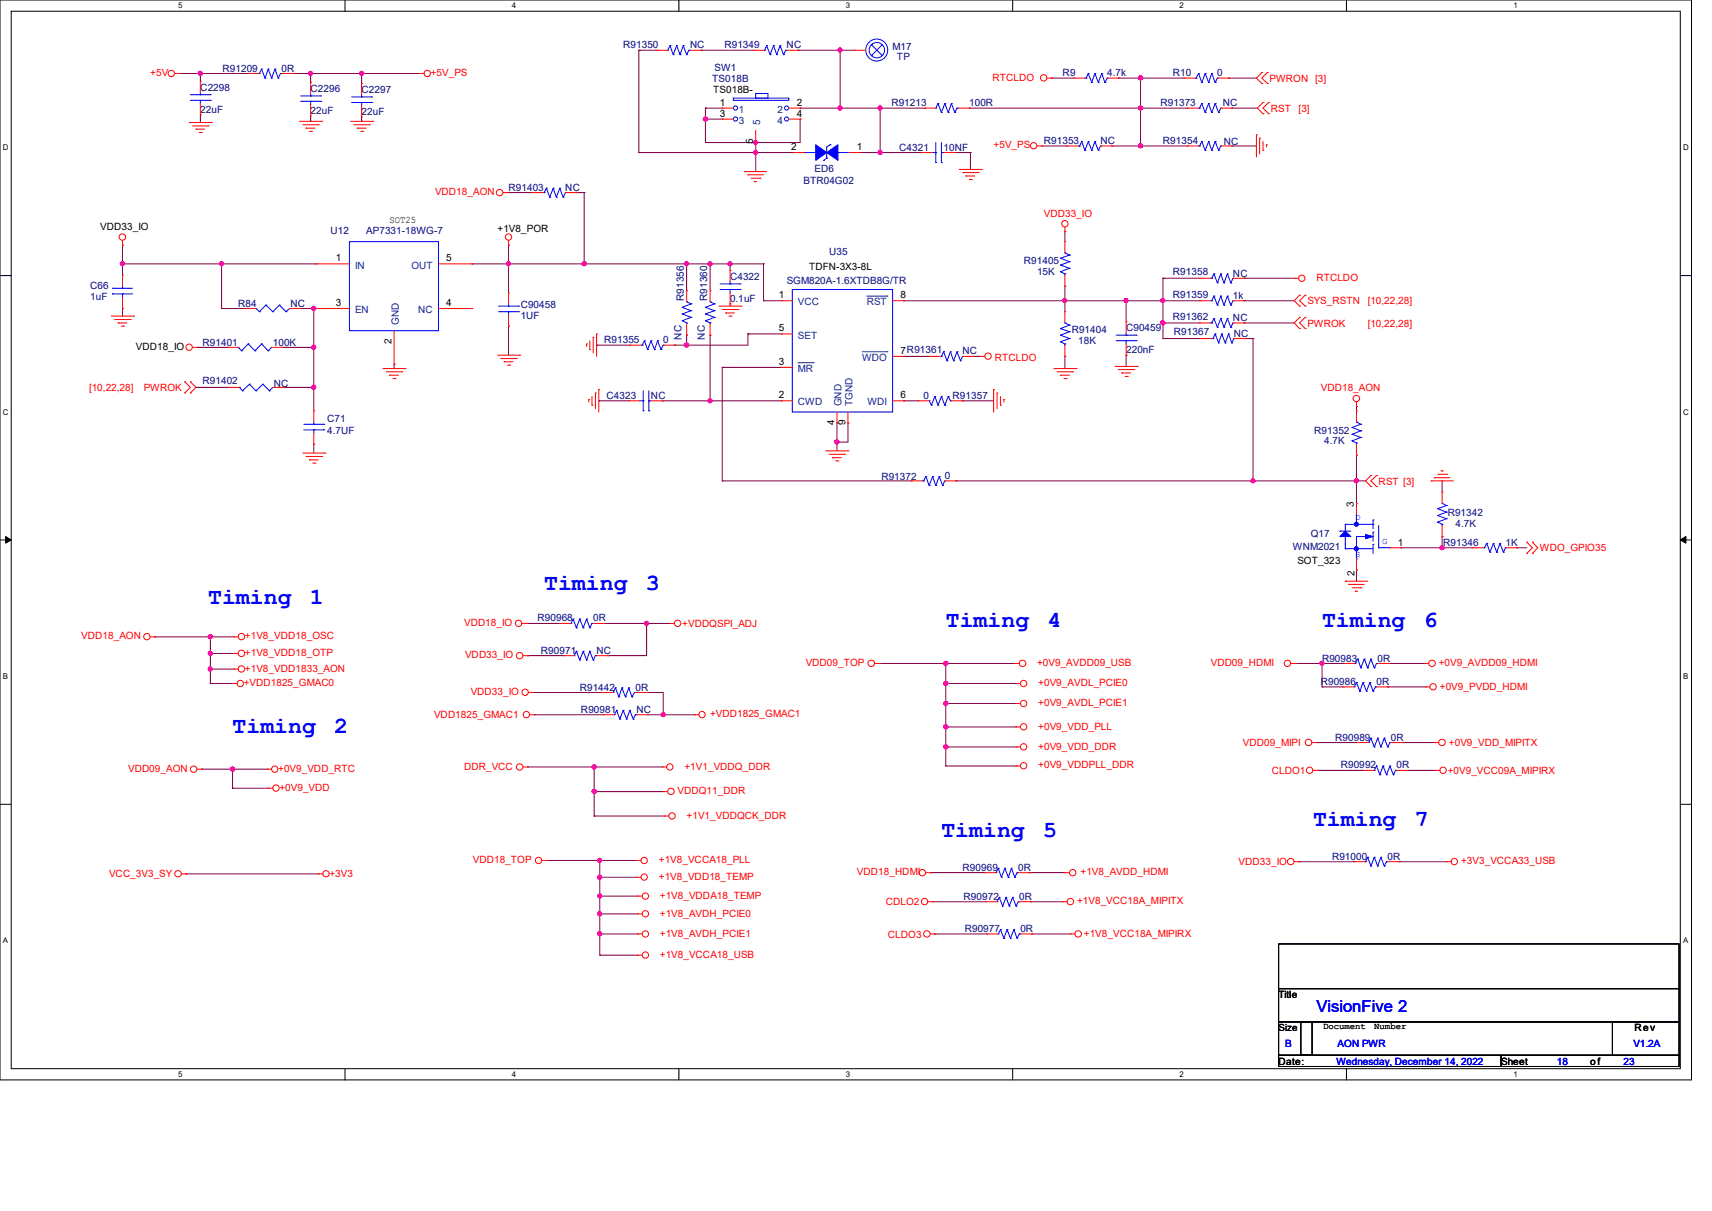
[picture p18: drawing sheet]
<svg xmlns="http://www.w3.org/2000/svg" width="297mm" height="210mm" viewBox="0 0 297 210" stroke-linecap="round" stroke-linejoin="round" font-family="sans-serif">
<defs><g id="words">
<g font-size="4" fill="#00f">
<text x="36.1" y="104.7">Timing</text>
<text x="53.8" y="104.7">1</text>
<text x="94.4" y="102.2">Timing</text>
<text x="112.1" y="102.2">3</text>
<text x="164.1" y="108.8">Timing</text>
<text x="181.7" y="108.8">4</text>
<text x="229.4" y="108.8">Timing</text>
<text x="247" y="108.8">6</text>
<text x="40.3" y="127.1">Timing</text>
<text x="58" y="127.1">2</text>
<text x="227.8" y="143.2">Timing</text>
<text x="245.5" y="143.2">7</text>
<text x="163.3" y="145.1">Timing</text>
<text x="181" y="145.1">5</text>
</g>
<text font-size="2.9" fill="#00f" x="228.4" y="175.6">VisionFive 2</text>
<g font-size="1.7" fill="#00007f">
<text x="108.1" y="8.4">R91350</text>
<text x="119.7" y="8.4">NC</text>
<text x="125.7" y="8.4">R91349</text>
<text x="136.5" y="8.4">NC</text>
<text x="154.9" y="8.6">M17</text>
<text x="155.6" y="10.3">TP</text>
<text x="34.8" y="15.7">C2298</text>
<text x="38.6" y="12.4">R91209</text>
<text x="48.8" y="12.4">0R</text>
<text x="53.9" y="15.9">C2296</text>
<text x="62.7" y="16.1">C2297</text>
<text x="123.6" y="14.2">TS018B</text>
<text x="123.9" y="12.2">SW1</text>
<text x="184.4" y="13.2">R9</text>
<text x="192.1" y="13.2">4.7k</text>
<text x="203.5" y="13.2">R10</text>
<text x="211.2" y="13.2">0</text>
<text x="34.8" y="19.6">22uF</text>
<text x="53.9" y="19.8">22uF</text>
<text x="62.7" y="20">22uF</text>
<text x="154.6" y="18.4">R91213</text>
<text x="168.1" y="18.4">100R</text>
<text x="201.3" y="18.4">R91373</text>
<text x="212.2" y="18.4">NC</text>
<text x="141.3" y="29.8">ED6</text>
<text x="156" y="26.2">C4321</text>
<text x="163.7" y="26.2">10NF</text>
<text x="181.1" y="25">R91353</text>
<text x="190.9" y="25">NC</text>
<text x="201.8" y="25">R91354</text>
<text x="212.3" y="25.2">NC</text>
<text x="88.2" y="33.1">R91403</text>
<text x="98.1" y="33.1">NC</text>
<text x="139.4" y="31.9">BTR04G02</text>
<text x="57.4" y="40.6">U12</text>
<text x="63.5" y="40.6">AP7331-18WG-7</text>
<text x="143.8" y="44.3">U35</text>
<text x="177.6" y="45.8">R91405</text>
<text x="179.9" y="47.8">15K</text>
<text x="203.5" y="47.8">R91358</text>
<text x="213.9" y="48">NC</text>
<text x="15.7" y="50.1">C66</text>
<text x="15.7" y="52">1uF</text>
<text x="41.3" y="53.2">R84</text>
<text x="50.4" y="53.2">NC</text>
<text x="90.3" y="53.3">C90458</text>
<text x="118.6" y="52.2" transform="rotate(-90 118.6 52.2)">R91356</text>
<text x="122.7" y="52.2" transform="rotate(-90 122.7 52.2)">R91360</text>
<text x="126.7" y="48.5">C4322</text>
<text x="126.7" y="52.4">0.1uF</text>
<text x="136.5" y="49.3">SGM820A-1.6XTDB8G/TR</text>
<text x="203.5" y="51.6">R91359</text>
<text x="213.9" y="51.8">1k</text>
<text x="35.1" y="59.9">R91401</text>
<text x="47.3" y="59.9">100K</text>
<text x="90.3" y="55.3">1UF</text>
<text x="104.8" y="59.5">R91355</text>
<text x="115.1" y="59.5">0</text>
<text x="118.2" y="58.9" transform="rotate(-90 118.2 58.9)">NC</text>
<text x="122.3" y="58.9" transform="rotate(-90 122.3 58.9)">NC</text>
<text x="185.9" y="57.8">R91404</text>
<text x="187.1" y="59.7">18K</text>
<text x="195.4" y="57.4">C90459</text>
<text x="203.5" y="55.5">R91362</text>
<text x="203.7" y="58.2">R91367</text>
<text x="213.9" y="55.7">NC</text>
<text x="214.1" y="58.4">NC</text>
<text x="167" y="61.5">NC</text>
<text x="195.4" y="61.3">220nF</text>
<text x="35.1" y="66.7">R91402</text>
<text x="47.5" y="67.1">NC</text>
<text x="105.2" y="69.2">C4323</text>
<text x="112.9" y="69.2">NC</text>
<text x="160.2" y="69.2">0</text>
<text x="165.3" y="69.2">R91357</text>
<text x="56.8" y="73.2">C71</text>
<text x="56.8" y="75.2">4.7UF</text>
<text x="228" y="75.2">R91352</text>
<text x="229.7" y="76.9">4.7K</text>
<text x="152.9" y="83.3">R91372</text>
<text x="163.9" y="83.1">0</text>
<text x="251.2" y="89.4">R91342</text>
<text x="224.3" y="95.5">WNM2021</text>
<text x="227.4" y="93.1">Q17</text>
<text x="250.4" y="94.7">R91346</text>
<text x="252.5" y="91.4">4.7K</text>
<text x="261.2" y="94.7">1K</text>
<text x="93.3" y="107.8">R90968</text>
<text x="102.9" y="107.8">0R</text>
<text x="93.9" y="113.4">R90971</text>
<text x="103.5" y="113.4">NC</text>
<text x="100.6" y="119.8">R91442</text>
<text x="110.2" y="119.8">0R</text>
<text x="229.1" y="118.8">R90986</text>
<text x="229.4" y="114.8">R90983</text>
<text x="238.8" y="118.8">0R</text>
<text x="239" y="114.8">0R</text>
<text x="100.8" y="123.6">R90981</text>
<text x="110.4" y="123.6">NC</text>
<text x="231.6" y="128.4">R90989</text>
<text x="241.3" y="128.4">0R</text>
<text x="232.6" y="133.3">R90992</text>
<text x="242.3" y="133.3">0R</text>
<text x="231.1" y="149.1">R91000</text>
<text x="240.7" y="149.1">0R</text>
<text x="167" y="151">R90969</text>
<text x="176.7" y="151">0R</text>
<text x="167.2" y="156">R90972</text>
<text x="167.4" y="161.7">R90977</text>
<text x="176.8" y="156">0R</text>
<text x="177" y="161.7">0R</text>
</g>
<g font-size="1.7" fill="#f00">
<text x="26.1" y="13.2">+5V</text>
<text x="74.7" y="13.2">+5V_PS</text>
<text x="172.2" y="14">RTCLDO</text>
<text x="220.3" y="14.2">PWRON</text>
<text x="228.2" y="14.2">[3]</text>
<text x="220.5" y="19.4">RST</text>
<text x="225.3" y="19.4">[3]</text>
<text x="172.4" y="25.7">+5V_PS</text>
<text x="75.5" y="33.9">VDD18_AON</text>
<text x="181.1" y="37.5">VDD33_IO</text>
<text x="226.8" y="52.8">SYS_RSTN</text>
<text x="228.4" y="48.7">RTCLDO</text>
<text x="237.3" y="52.8">[10,22,28]</text>
<text x="226.8" y="56.6">PWROK</text>
<text x="237.3" y="56.6">[10,22,28]</text>
<text x="172.6" y="62.6">RTCLDO</text>
<text x="15.5" y="67.8">[10,22,28]</text>
<text x="24.9" y="67.8">PWROK</text>
<text x="229.1" y="67.8">VDD18_AON</text>
<text x="239.2" y="84.1">RST [3]</text>
<text x="267.2" y="95.6">WDO_GPIO35</text>
<text x="14.1" y="110.9">VDD18_AON</text>
<text x="42.5" y="110.9">+1V8_VDD18_OSC</text>
<text x="42.5" y="113.8">+1V8_VDD18_OTP</text>
<text x="80.5" y="108.6">VDD18_IO</text>
<text x="118.4" y="108.8">+VDDQSPI_ADJ</text>
<text x="42.3" y="119">+VDD1825_GMAC0</text>
<text x="42.5" y="116.5">+1V8_VDD1833_AON</text>
<text x="80.7" y="114.2">VDD33_IO</text>
<text x="139.8" y="115.5">VDD09_TOP</text>
<text x="179.9" y="115.5">+0V9_AVDD09_USB</text>
<text x="180.1" y="119">+0V9_AVDL_PCIE0</text>
<text x="210.1" y="115.5">VDD09_HDMI</text>
<text x="249.6" y="115.5">+0V9_AVDD09_HDMI</text>
<text x="249.8" y="119.6">+0V9_PVDD_HDMI</text>
<text x="75.3" y="124.6">VDD1825_GMAC1</text>
<text x="81.7" y="120.5">VDD33_IO</text>
<text x="123.2" y="124.4">+VDD1825_GMAC1</text>
<text x="180.1" y="122.5">+0V9_AVDL_PCIE1</text>
<text x="180.1" y="126.5">+0V9_VDD_PLL</text>
<text x="180.1" y="130">+0V9_VDD_DDR</text>
<text x="215.6" y="129.4">VDD09_MIPI</text>
<text x="251.4" y="129.4">+0V9_VDD_MIPITX</text>
<text x="22.2" y="133.9">VDD09_AON</text>
<text x="48.3" y="133.9">+0V9_VDD_RTC</text>
<text x="48.5" y="137.2">+0V9_VDD</text>
<text x="80.5" y="133.5">DDR_VCC</text>
<text x="117.6" y="137.7">VDDQ11_DDR</text>
<text x="118.7" y="133.5">+1V1_VDDQ_DDR</text>
<text x="180.1" y="133.3">+0V9_VDDPLL_DDR</text>
<text x="220.6" y="134.2">CLDO1</text>
<text x="251.2" y="134.2">+0V9_VCC09A_MIPIRX</text>
<text x="119.1" y="142">+1V1_VDDQCK_DDR</text>
<text x="82" y="149.7">VDD18_TOP</text>
<text x="114.3" y="149.7">+1V8_VCCA18_PLL</text>
<text x="253.5" y="149.9">+3V3_VCCA33_USB</text>
<text x="18.9" y="152">VCC_3V3_SY</text>
<text x="57.1" y="152">+3V3</text>
<text x="114.3" y="152.6">+1V8_VDD18_TEMP</text>
<text x="114.5" y="155.9">+1V8_VDDA18_TEMP</text>
<text x="148.7" y="151.8">VDD18_HDMI</text>
<text x="187.4" y="151.8">+1V8_AVDD_HDMI</text>
<text x="214.9" y="150.1">VDD33_IO</text>
<text x="114.5" y="159">+1V8_AVDH_PCIE0</text>
<text x="153.7" y="157">CDLO2</text>
<text x="186.9" y="156.8">+1V8_VCC18A_MIPITX</text>
<text x="114.5" y="162.4">+1V8_AVDH_PCIE1</text>
<text x="114.5" y="166.1">+1V8_VCCA18_USB</text>
<text x="154" y="162.6">CLDO3</text>
<text x="188" y="162.4">+1V8_VCC18A_MIPIRX</text>
</g>
<g font-size="1.7">
<text x="123.7" y="16.1">TS018B-</text>
<text x="124.9" y="18.3">1</text>
<text x="124.9" y="20.2">3</text>
<text x="138.2" y="18.3">2</text>
<text x="138.2" y="20.2">4</text>
<text x="130.7" y="24.9" transform="rotate(-90 130.7 24.9)">5</text>
<text x="137.2" y="26">2</text>
<text x="148.7" y="26">1</text>
<text x="17.4" y="39.8">VDD33_IO</text>
<text x="67.6" y="38.6">SOT25</text>
<text x="86.3" y="40.2">+1V8_POR</text>
<text x="58.3" y="45.3">1</text>
<text x="77.4" y="45.3">5</text>
<text x="140.4" y="46.8">TDFN-3X3-8L</text>
<text x="58.3" y="53.1">3</text>
<text x="77.4" y="53.1">4</text>
<text x="135.1" y="51.7">1</text>
<text x="156.2" y="51.7">8</text>
<text x="67.9" y="59.7" transform="rotate(-90 67.9 59.7)">2</text>
<text x="135.1" y="57.5">5</text>
<text x="23.6" y="60.7">VDD18_IO</text>
<text x="135.1" y="63.3">3</text>
<text x="156.2" y="61.4">7R91361</text>
<text x="135.1" y="69.1">2</text>
<text x="156.2" y="69.1">6</text>
<text x="144.8" y="73.8" transform="rotate(-90 144.8 73.8)">4</text>
<text x="146.7" y="73.8" transform="rotate(-90 146.7 73.8)">9</text>
<text x="234.9" y="87.8" transform="rotate(-90 234.9 87.8)">3</text>
<text x="242.5" y="94.7">1</text>
<text x="225.1" y="97.7">SOT_323</text>
<text x="235" y="99.8" transform="rotate(-90 235 99.8)">2</text>
<text x="221.8" y="173.1">Title</text>
<text x="221.8" y="178.7">Size</text>
<text x="283.6" y="178.8">Rev</text>
<text x="221.8" y="184.6">Date:</text>
<text x="260.4" y="184.6">Sheet</text>
<text x="275.9" y="184.6">of</text>
</g>
<g font-size="1.7" fill="#003f7f">
<text x="128.2" y="19.6">1</text>
<text x="128.2" y="21.5">3</text>
<text x="131.9" y="21.6" transform="rotate(-90 131.9 21.6)">5</text>
<text x="134.9" y="19.6">2</text>
<text x="134.9" y="21.5">4</text>
<text x="61.6" y="46.6">IN</text>
<text x="71.4" y="46.6">OUT</text>
<text x="138.4" y="53">VCC</text>
<text x="150.4" y="53">RST</text>
<text x="61.6" y="54.3">EN</text>
<text x="69.2" y="56.4" transform="rotate(-90 69.2 56.4)">GND</text>
<text x="72.6" y="54.3">NC</text>
<text x="138.4" y="58.7">SET</text>
<text x="138.4" y="64.5">MR</text>
<text x="149.6" y="62.6">WDO</text>
<text x="138.4" y="70.3">CWD</text>
<text x="146" y="70.5" transform="rotate(-90 146 70.5)">GND</text>
<text x="147.9" y="70.5" transform="rotate(-90 147.9 70.5)">TGND</text>
<text x="150.5" y="70.3">WDI</text>
</g>
<g font-size="1.7" fill="#00f">
<text x="223" y="181.5">B</text>
<text x="231.9" y="184.6">Wednesday, December 14, 2022</text>
<text x="232.1" y="181.5">AON PWR</text>
<text x="270.1" y="184.6">18</text>
<text x="281.6" y="184.6">23</text>
<text x="283.4" y="181.5">V1.2A</text>
</g>
<g font-size="1.6" fill="#00f">
<text x="235.1" y="90.3">D</text>
<text x="239.8" y="94.3">G</text>
<text x="235.1" y="96.6">S</text>
</g>
<g font-size="1.6">
<text x="229.5" y="178.4">Document</text>
<text x="238.4" y="178.4">Number</text>
</g>
<g font-size="1.4">
<text x="30.9" y="1.4">5</text>
<text x="88.8" y="1.4">4</text>
<text x="146.7" y="1.4">3</text>
<text x="204.6" y="1.4">2</text>
<text x="262.6" y="1.4">1</text>
<text x=".5" y="26.1">D</text>
<text x="292" y="26.1">D</text>
<text x=".5" y="71.9">C</text>
<text x="292" y="71.9">C</text>
<text x=".5" y="117.8">B</text>
<text x="292" y="117.8">B</text>
<text x=".5" y="163.6">A</text>
<text x="292" y="163.6">A</text>
<text x="30.9" y="186.8">5</text>
<text x="88.8" y="186.8">4</text>
<text x="146.7" y="186.8">3</text>
<text x="204.6" y="186.8">2</text>
<text x="262.6" y="186.8">1</text>
</g>
</g></defs>
<path d="M0 0h293.5v187.3h-293.5zM1.9 1.9h289.6v183.4h-289.6z" fill="none" stroke="#000" stroke-width=".17"/>
<g fill="#fff">
<path d="M30.9 .2h.8v1.5h-.8z"/>
<path d="M30.9 185.5h.8v1.6h-.8z"/>
</g>
<path d="M59.9 0v1.9M59.9 185.3v2" fill="none" stroke="#000" stroke-width=".17"/>
<g fill="#fff">
<path d="M88.8 .2h.8v1.5h-.8z"/>
<path d="M88.8 185.5h.8v1.6h-.8z"/>
</g>
<path d="M117.8 0v1.9M117.8 185.3v2" fill="none" stroke="#000" stroke-width=".17"/>
<g fill="#fff">
<path d="M146.7 .2h.8v1.5h-.8z"/>
<path d="M146.7 185.5h.8v1.6h-.8z"/>
</g>
<path d="M175.7 0v1.9M175.7 185.3v2" fill="none" stroke="#000" stroke-width=".17"/>
<g fill="#fff">
<path d="M204.6 .2h.8v1.5h-.8z"/>
<path d="M204.6 185.5h.8v1.6h-.8z"/>
</g>
<path d="M233.6 0v1.9M233.6 185.3v2" fill="none" stroke="#000" stroke-width=".17"/>
<g fill="#fff">
<path d="M262.6 .2h.7v1.5h-.7z"/>
<path d="M262.6 185.5h.7v1.6h-.7z"/>
<path d="M.5 24.8h1v1.6h-1z"/>
<path d="M292 24.8h1v1.6h-1z"/>
<path d="M.5 70.7h1v1.5h-1z"/>
<path d="M292 70.7h1v1.5h-1z"/>
</g>
<path d="M0 47.8h1.9M291.5 47.8h2" fill="none" stroke="#000" stroke-width=".17"/>
<g fill="#fff">
<path d="M.5 116.5h.9v1.6h-.9z"/>
<path d="M292 116.5h.9v1.6h-.9z"/>
</g>
<path d="M0 93.6h1.9M291.5 93.6h2" fill="none" stroke="#000" stroke-width=".17"/>
<path d="M1 93l.9 .6-.9 .6zM291.5 93.6l1-.6v1.2z" fill="#000" stroke="#000" stroke-width=".17"/>
<g fill="#fff">
<path d="M.5 162.4h.9v1.5h-.9z"/>
<path d="M292 162.4h.9v1.5h-.9z"/>
</g>
<path d="M0 139.5h1.9M291.5 139.5h2M221.8 163.7h69.5v7.8h-69.5zM221.8 171.5h69.5v5.7h-69.5zM221.8 177.2h5.8v5.8h-5.8zM225.7 177.2h54v5.8h-54zM279.7 177.2h11.6v5.8h-11.6zM221.8 183h38.6v2h-38.6zM260.4 183h30.9v2h-30.9z" fill="none" stroke="#000" stroke-width=".17"/>
<g fill="none" stroke="#7f003f" stroke-width=".17">
<path d="M31.1 12.7h.1M31.1 12.7h12M34.8 12.7h.1M34.8 19.9h.1M34.8 12.7v1.4M34.8 19.9v1.4M50.8 12.7h.1M50.8 12.7h22M53.9 12.7h.1M53.9 12.7v1.6M62.7 12.7h.1M62.7 12.7v1.8"/>
<path d="M110.8 8.7h.1M110.8 8.7h3.1M110.8 8.7v17.8M121.6 8.7h.1M121.6 8.7h9.1M122.4 18.8h.1M122.4 18.8h2.9M122.4 18.8v5.9M138.4 8.7h.1M138.4 8.7h9.9M138.8 18.8h.1M138.8 18.8h21.6"/>
<path d="M145.8 8.7h.1M145.8 18.8h.1M145.8 8.7v10.1M152.7 18.8h.1M152.7 18.8v7.7M168.1 18.8h.1M168.1 18.8h37.9M182.5 13.5h.1M182.5 13.5h3.8M194 13.5h.1M194 13.5h11.4M197.9 13.5h.1"/>
<path d="M197.9 18.8h.1M197.9 13.5v11.8M213.1 13.5h.1M213.1 13.5h4.9M213.7 18.8h.1M213.7 18.8h4.4M53.9 21h.1M53.9 20.1v.9M62.7 21h.1M62.7 20.3v.7M88.1 33.4h.1M88.1 33.4h4.2"/>
<path d="M100 33.4h.1M100 33.4h1.3M101.3 33.4h.1M101.3 33.4v12.4M110.8 26.5h.1M110.8 26.5h26.9M122.4 20.7h.1M122.4 24.7h.1M122.4 20.7h2.9M131.1 24.7h.1M131.1 24.6h.1M131.1 26.5h.1"/>
<path d="M131.1 24.6v5.2M138.8 20.7h.1M138.8 20.7v4h-16.4M149.2 26.5h.1M149.2 26.5h10.7M152.7 26.5h.1M165.7 26.5h.1M165.7 26.5h2.7M168.4 26.5h.1M168.4 26.5v2.9M180.7 25.3h.1M180.7 25.3h4.4"/>
<path d="M192.9 25.3h.1M192.9 25.3h13.1M197.9 25.3h.1M213.7 25.3h.1M213.7 25.3h4.3M21.3 42.5h.1M21.3 45.8h.1M21.3 53.5h.1M21.3 45.8h33.5M21.3 42.5v5.2M21.3 53.5v1.3M38.4 53.5h.1"/>
<path d="M38.4 45.8h.1M38.4 53.5h4.1M38.4 45.8v7.7M52.2 53.5h.1M52.2 53.5h2.6M54.4 53.5h.1M54.4 53.5v17.7M81.9 45.8h.1M81.9 45.8h50.6M88.2 45.8h.1M88.2 56.6h.1M88.2 42.5h.1"/>
<path d="M88.2 42.5v8.3M88.2 56.6v5M101.3 45.8h.1M103.5 59.9h.1M103.5 59.9h5.8M117 59.9h.1M119.1 58.1h.1M119.1 45.8h.1M119.1 59.9h.1M119.1 45.8v4.6M119.1 58.1v1.8M123.2 45.8h.1"/>
<path d="M123.2 58.1h.1M123.2 45.8v4.6M123.2 58.1v11.4M126.7 52.7h.1M126.7 45.8h.1M126.7 45.8v1.1M126.7 52.7v.4M129.8 57.9h.1M129.8 57.9v2h-12.8M129.8 57.9h5.8M132.5 52.2h.1M132.5 45.8h.1"/>
<path d="M132.5 52.2h3.1M132.5 45.8v6.4M156.8 52.2h.1M156.8 52.2h51.3M184.7 52.2h.1M184.7 49.6h.1M184.7 40.2h.1M184.7 40.2v1.7M184.7 49.6v4.5M195.4 52.2h.1M195.4 52.2v3.6M201.8 48.3h.1"/>
<path d="M201.8 52.2h.1M201.8 56h.1M201.8 58.7h.1M201.8 48.3h6.3M201.8 48.3v10.4M201.8 56h6.3M201.8 58.7h6.5M215.8 52.2h.1M215.8 48.3h.1M215.8 56h.1M215.8 52.2h8.7M215.8 48.3h8.7"/>
<path d="M215.8 56h8.7M216 58.7h.1M216 58.7h1.4M217.4 58.7h.1M217.4 58.7v24.7M34 67.2h.1M34 67.2h5.6M34.2 60.2h.1M34.2 60.2h5.2M49.1 60.2h.1M49.1 60.2h5.3M49.2 67.2h.1"/>
<path d="M49.2 67.2h5.2M54.4 77h.1M54.4 60.2h.1M54.4 67.2h.1M54.4 77v1.6M68.4 63.2h.1M68.4 63.2v.7M103.9 69.5h.1M103.9 69.5h5.2M114.9 69.5h.1M114.9 69.5h20.7M123.2 69.5h.1"/>
<path d="M125.3 63.7h.1M125.3 63.7h10.3M125.3 63.7v19.7M145.2 73.4h.1M145.2 76.7h.1M145.2 73.4v4.8M147.1 73.4h.1M147.1 73.4v3.3h-1.9M156.8 69.5h.1M156.8 61.8h.1M156.8 69.5h2.5M156.8 61.8h4.4"/>
<path d="M167 69.5h.1M167 69.5h5.4M168.9 61.8h.1M168.9 61.8h1.2M184.7 61.8h.1M184.7 61.8v2.1M195.4 61.6h.1M195.4 61.6v1.9M235.3 70.5h.1M235.3 79h.1M235.3 70.5v.7M235.3 79v8.3"/>
<path d="M125.3 83.4h.1M125.3 83.4h32.8M165.8 83.4h.1M165.8 83.4h71.1M217.4 83.4h.1M235.3 83.4h.1M235.3 98.8h.1M235.3 98.8v2M243 95h.1M243 95h12.4M250.2 93h.1M250.2 83.4h.1"/>
<path d="M250.2 95h.1M250.2 83.4v1.9M250.2 93v2M263.1 95h.1M263.1 95h1.8M26.8 110.4h.1M26.8 110.4h13.8M36.5 110.4h.1M36.5 113.3h.1M36.5 116h.1M36.5 118.5h.1M36.5 110.4v8.1"/>
<path d="M36.5 113.3h4.1M36.5 116h4.1M36.5 118.5h3.8M91.3 108.1h.1M91.3 108.1h5.8M91.5 113.7h.1M91.5 113.7h6.2M104.8 108.1h.1M104.8 108.1h11.4M105.4 113.7h.1M112.2 108.1h.1M112.2 108.1v5.6h-6.8"/>
<path d="M152.5 115.1h.1M152.5 115.1h23.6M164.1 115.1h.1M164.1 118.5h.1M164.1 118.5h12.2M164.1 115.1v17.7M224.7 115.1h.1M224.7 115.1h8.5M229.4 115.1h.1M229.4 119.1h.1M229.4 115.1v4M229.4 119.1h3.6"/>
<path d="M240.7 119.1h.1M240.7 119.1h6.6M240.9 115.1h.1M240.9 115.1h6.2M35 133.4h.1M35 133.4h11.4M40.3 133.4h.1M40.3 136.7h.1M40.3 133.4v3.3M40.3 136.7h6.2M91.5 133h.1M91.5 133h23.4"/>
<path d="M92.5 120.1h.1M92.5 120.1h11.9M92.7 124h.1M92.7 124h11.9M103.1 133h.1M103.1 137.3h.1M103.1 133v8.5M103.1 137.3h12M112.2 120.1h.1M112.2 120.1h2.9v3.9M112.4 124h8.1M115.1 124h.1"/>
<path d="M120.5 124h.1M164.1 122h.1M164.1 126.1h.1M164.1 129.5h.1M164.1 132.8h.1M164.1 122h12.2M164.1 126.1h12.2M164.1 129.5h12.2M164.1 132.8h12.2M228.4 128.8h.1M228.4 128.8h7.1M228.6 133.6h.1"/>
<path d="M228.6 133.6h7.9M243.2 128.8h.1M243.2 128.8h5.6M244.2 133.6h.1M244.2 133.6h4.8M32.3 151.6h.1M32.3 151.6h22.9M94.8 149.2h.1M94.8 149.2h15.6M103.1 141.5h.1M103.1 141.5h12.2M104.1 149.2h.1"/>
<path d="M104.1 152.1h.1M104.1 155.4h.1M104.1 158.5h.1M104.1 152.1h6.3M104.1 149.2v16.5M104.1 155.4h6.5M104.1 158.5h6.5M161.4 151.3h.1M161.4 151.3h9.5M161.8 156.4h.1M161.8 156.4h9.3M178.6 151.3h.1"/>
<path d="M178.6 151.3h6.1M178.8 156.4h.1M178.8 156.4h5.6M225.3 149.4h.1M225.3 149.4h9.7M242.7 149.4h.1M242.7 149.4h8.3M104.1 162h.1M104.1 165.7h.1M104.1 162h6.5M104.1 165.7h6.5M162.2 162h.1"/>
<path d="M162.2 162h9M179 162h.1M179 162h6.7"/>
</g>
<g fill="#f0f" stroke="#f0f" stroke-width=".17">
<circle cx="34.7" cy="12.7" r=".36"/>
<circle cx="62.7" cy="12.7" r=".37"/>
<circle cx="53.9" cy="12.7" r=".36"/>
<circle cx="122.4" cy="20.6" r=".37"/>
<circle cx="131.1" cy="26.4" r=".36"/>
<circle cx="131.1" cy="24.7" r=".36"/>
<circle cx="152.7" cy="26.4" r=".36"/>
<circle cx="40.4" cy="133.4" r=".37"/>
<circle cx="36.5" cy="110.4" r=".36"/>
<circle cx="36.5" cy="113.3" r=".36"/>
<circle cx="36.5" cy="116" r=".36"/>
<circle cx="250.2" cy="95" r=".36"/>
<circle cx="197.9" cy="13.5" r=".37"/>
<circle cx="217.4" cy="83.4" r=".36"/>
<circle cx="152.7" cy="18.7" r=".36"/>
<circle cx="145.7" cy="18.7" r=".36"/>
<circle cx="197.9" cy="18.7" r=".37"/>
<circle cx="197.9" cy="25.3" r=".37"/>
<circle cx="126.6" cy="45.7" r=".36"/>
<circle cx="119.1" cy="45.7" r=".36"/>
<circle cx="184.7" cy="52.1" r=".36"/>
<circle cx="119.1" cy="59.8" r=".36"/>
<circle cx="123.2" cy="45.7" r=".36"/>
<circle cx="123.2" cy="69.5" r=".36"/>
<circle cx="145.2" cy="76.6" r=".37"/>
<circle cx="201.7" cy="56" r=".37"/>
<circle cx="145.7" cy="8.7" r=".36"/>
<circle cx="38.4" cy="45.7" r=".36"/>
<circle cx="88.2" cy="45.7" r=".36"/>
<circle cx="21.2" cy="45.7" r=".36"/>
<circle cx="54.4" cy="60.2" r=".36"/>
<circle cx="54.4" cy="53.5" r=".36"/>
<circle cx="54.4" cy="67.2" r=".36"/>
<circle cx="101.4" cy="45.7" r=".37"/>
<circle cx="235.3" cy="83.4" r=".36"/>
<circle cx="201.7" cy="52.1" r=".37"/>
<circle cx="195.3" cy="52.1" r=".36"/>
<circle cx="103.1" cy="133" r=".37"/>
<circle cx="103.1" cy="137.2" r=".37"/>
<circle cx="104" cy="152.1" r=".36"/>
<circle cx="104" cy="149.2" r=".36"/>
<circle cx="104" cy="155.4" r=".36"/>
<circle cx="104" cy="158.5" r=".36"/>
<circle cx="104" cy="161.9" r=".36"/>
<circle cx="164.1" cy="115" r=".37"/>
<circle cx="164.1" cy="122" r=".37"/>
<circle cx="164.1" cy="118.5" r=".37"/>
<circle cx="164.1" cy="126" r=".37"/>
<circle cx="164.1" cy="129.5" r=".37"/>
<circle cx="229.3" cy="115" r=".36"/>
<circle cx="112.2" cy="108.1" r=".36"/>
<circle cx="115" cy="123.9" r=".36"/>
</g>
<g fill="none" stroke="#f00" stroke-width=".17">
<path d="M30.3 12.7h.8M31.1 12.7h.1M34.8 14.1h.1M34.8 19.9h.1M34.8 14.1v1.9M34.8 17.9v2M43.1 12.7h.1M43.1 12.7h1.9M48.9 12.7h1.9M50.8 12.7h.1M53.9 14.3h.1M53.9 14.3v1.9"/>
<path d="M53.9 18.2v1.9M62.7 14.5h.1M62.7 14.5v1.9M62.7 18.4v1.9M72.8 12.7h.1M72.8 12.7h.8M113.9 8.7h.1M113.9 8.7h1.9M119.7 8.7h1.9M121.6 8.7h.1M125.3 18.8h.1M125.3 18.8h1.9"/>
<path d="M130.7 8.7h.1M130.7 8.7h1.9M136.5 8.7h1.9M136.9 18.8h1.9M138.4 8.7h.1M138.8 18.8h.1M148.3 8.7h.1M148.3 8.7h1.9M160.4 18.8h.1M160.4 18.8h1.9M166.2 18.8h1.9M168.1 18.8h.1"/>
<path d="M181.7 13.5h.8M182.5 13.5h.1M186.3 13.5h.1M186.3 13.5h1.9M192.1 13.5h1.9M194 13.5h.1M205.4 13.5h.1M205.4 13.5h1.9M206 18.8h.1M206 18.8h1.9M211.2 13.5h1.9M211.8 18.8h1.9"/>
<path d="M213.1 13.5h.1M213.7 18.8h.1M218.9 12.6h.1M218.9 14.5h.1M218.9 12.6l-.9 .9 .9 1M219.1 17.8h.1M219.1 19.7h.1M219.1 17.8l-1 1 1 .9M219.9 14.5h.1M219.9 12.6h.1M219.9 12.6l-1 .9 1 1M220.1 19.7h.1"/>
<path d="M220.1 17.8h.1M220.1 17.8l-1 1 1 .9M32.9 21.3h3.8M33.4 21.8h2.7M34 22.4h.1M34 22.4h1.5M34.6 23h.4M35 23h.1M36.1 21.8h.1M36.7 21.3h.1M51.9 21h3.9M52.5 21.6h2.7"/>
<path d="M53.1 22.2h.1M53.1 22.2h1.6M53.7 22.8h.4M53.9 20.1h.1M54.1 22.8h.1M55.2 21.6h.1M55.8 21h.1M60.8 21h3.9M61.4 21.6h2.7M62 22.2h.1M62 22.2h1.5M62.6 22.8h.3"/>
<path d="M62.7 20.3h.1M62.9 22.8h.1M64.1 21.6h.1M64.7 21h.1M87.3 33.4h.8M88.1 33.4h.1M92.3 33.4h.1M92.3 33.4h1.9M98.1 33.4h1.9M100 33.4h.1M125.3 20.7h.1M125.3 20.7h1.9"/>
<path d="M129.2 29.8h.1M129.2 29.8h3.8M129.8 30.3h.1M129.8 30.3h2.7M130.3 30.9h1.6M130.9 31.5h.1M130.9 31.5h.4M131.1 24.6h.1M131.1 22.6v2M131.9 30.9h.1M136.9 20.7h1.9M137.7 26.5h.1"/>
<path d="M137.7 26.5h1.9M138.8 20.7h.1M147.3 26.5h1.9M149.2 26.5h.1M159.9 26.5h.1M159.9 26.5h1.9M163.7 26.5h2M165.7 26.5h.1M166.4 29.4h3.9M167 29.9h2.7M167.6 30.5h.1M167.6 30.5h1.5"/>
<path d="M168.1 31.1h.4M168.5 31.1h.1M169.7 29.9h.1M170.3 29.4h.1M179.9 25.3h.8M180.7 25.3h.1M184.7 39.4v.8M185.1 25.3h.1M185.1 25.3h2M190.9 25.3h2M192.9 25.3h.1M206 25.3h.1"/>
<path d="M206 25.3h1.9M211.8 25.3h1.9M213.7 25.3h.1M218 23.4h.1M218 23.4v3.8M218.5 24h.1M218.5 24v2.7M219.1 26.1h.1M219.1 24.6v1.5M219.7 25.1h.1M219.7 25.1v.4M19.3 54.8h3.9"/>
<path d="M19.9 55.4h2.7M20.5 56h.1M20.5 56h1.5M21 56.6h.5M21.3 42.5h.1M21.3 47.7h.1M21.3 53.5h.1M21.3 41.7v.8M21.3 47.7v1.9M21.3 51.6v1.9M21.5 56.6h.1M22.6 55.4h.1"/>
<path d="M23.2 54.8h.1M42.5 53.5h.1M42.5 53.5h1.9M50.2 53.5h2M52.2 53.5h.1M54.8 45.8h.1M54.8 53.5h.1M54.8 53.5h5.8M54.8 45.8h5.8M68.4 57.4v5.8M76.1 53.5h5.8M76.1 45.8h5.8"/>
<path d="M81.9 53.5h.1M81.9 45.8h.1M88.2 42.5h.1M88.2 50.8h.1M88.2 56.6h.1M88.2 41.7v.8M88.2 50.8v1.9M88.2 54.7v1.9M101.8 59.6h.1M101.8 59.6v.5M102.3 59.1v1.5M102.9 58.5h.1"/>
<path d="M102.9 58.5v2.7M103.5 57.9h.1M103.5 57.9v3.9M109.3 59.9h.1M109.3 59.9h1.9M115.1 59.9h1.9M117 59.9h.1M119.1 50.4h.1M119.1 58.1h.1M119.1 50.4v1.9M119.1 56.2v1.9M123.2 50.4h.1"/>
<path d="M123.2 58.1h.1M123.2 50.4v1.9M123.2 56.2v1.9M124.7 53.1h3.9M125.3 53.7h2.7M125.9 54.3h.1M125.9 54.3h1.5M126.4 54.8h.4M126.7 46.9h.1M126.7 52.7h.1M126.7 46.9v2M126.7 50.8v1.9"/>
<path d="M126.8 54.8h.1M128 53.7h.1M128.6 53.1h.1M135.6 52.2h.1M135.6 57.9h.1M135.6 52.2h1.9M135.6 57.9h1.9M154.9 52.2h1.9M156.8 52.2h.1M184.7 40.2h.1M184.7 54.1h.1M184.7 41.9h.1"/>
<path d="M184.7 49.6h.1M184.7 41.9v2M184.7 47.7v1.9M184.7 54.1v1.9M184.7 59.9v1.9M195.4 55.8h.1M195.4 55.8v1.9M195.4 59.6v2M208.1 48.3h.1M208.1 52.2h.1M208.1 56h.1M208.1 48.3h2"/>
<path d="M208.1 56h2M208.1 52.2h2M208.3 58.7h.1M208.3 58.7h1.9M213.9 48.3h1.9M213.9 56h1.9M213.9 52.2h1.9M214.1 58.7h1.9M215.8 48.3h.1M215.8 52.2h.1M215.8 56h.1M216 58.7h.1"/>
<path d="M224.5 48.3h.1M224.5 48.3h.8M225.5 51.2h.1M225.5 53.1h.1M225.5 55h.1M225.5 57h.1M225.5 51.2l-1 1 1 .9M225.5 55l-1 1 1 1M226.4 53.1h.1M226.4 51.2h.1M226.4 57h.1M226.4 55h.1"/>
<path d="M226.4 51.2l-.9 1 .9 .9M226.4 55l-.9 1 .9 1M32 68.2h.1M32 66.2h.1M32 66.2l1 1-1 1M33 66.2h.1M33 68.2h.1M33 66.2l1 1-1 1M33.4 60.2h.8M34.2 60.2h.1M39.4 60.2h.1M39.4 60.2h1.9"/>
<path d="M39.6 67.2h.1M39.6 67.2h1.9M47.1 60.2h2M47.3 67.2h1.9M49.1 60.2h.1M49.2 67.2h.1M52.5 78.6h3.9M53.1 79.2h2.7M53.7 79.8h.1M53.7 79.8h1.5M54.4 71.2h.1M54.4 77h.1"/>
<path d="M54.4 71.2v2M54.4 75.1v1.9M55.8 79.2h.1M56.4 78.6h.1M66.4 63.9h3.9M67 64.5h2.7M67.6 65.1h.1M67.6 65.1h1.5M68.2 65.7h.3M68.4 63.2h.1M68.5 65.7h.1M69.7 64.5h.1"/>
<path d="M70.3 63.9h.1M86.3 61.6h3.9M86.9 62.2h2.7M87.5 62.7h.1M87.5 62.7h1.5M88.1 63.3h.3M88.4 63.3h.1M89.6 62.2h.1M90.2 61.6h.1M102.2 69.3h.1M102.2 69.3v.4M102.3 60.6h.1"/>
<path d="M102.7 70.3h.1M102.7 68.7v1.6M103.3 68.2h.1M103.3 68.2v2.7M103.9 67.6h.1M103.9 67.6v3.9M109.1 69.5h.1M109.1 69.5h1.9M112.9 69.5h2M114.9 69.5h.1M135.6 69.5h.1M135.6 63.7h.1"/>
<path d="M135.6 69.5h1.9M135.6 63.7h1.9M143.3 78.2h3.8M143.8 78.8h2.7M144.4 79.4h.1M144.4 79.4h1.6M145 79.9h.4M145.2 73.4h.1M145.2 71.5v1.9M145.4 79.9h.1M146.5 78.8h.1M147.1 78.2h.1"/>
<path d="M147.1 73.4h.1M147.1 71.5v1.9M154.9 61.8h1.9M154.9 69.5h1.9M156.8 61.8h.1M156.8 69.5h.1M159.3 69.5h.1M159.3 69.5h1.9M161.2 61.8h.1M161.2 61.8h2M165.1 69.5h1.9M167 69.5h.1"/>
<path d="M167 61.8h1.9M168.9 61.8h.1M170.1 61.8h.1M170.1 61.8h.8M172.4 67.6h.1M172.4 67.6v3.9M173 68.2h.1M173 68.2v2.7M173.6 70.3h.1M173.6 68.7v1.6M174.2 69.3h.1M174.2 69.3v.4"/>
<path d="M182.8 63.9h3.9M183.4 64.5h2.7M184 65.1h.1M184 65.1h1.5M184.6 65.7h.4M184.7 61.8h.1M185 65.7h.1M186.1 64.5h.1M186.7 63.9h.1M193.5 63.5h3.8M194 64.1h2.7M194.6 64.7h.1"/>
<path d="M194.6 64.7h1.5M195.2 65.3h.4M195.4 61.6h.1M195.6 65.3h.1M196.7 64.1h.1M197.3 63.5h.1M235.3 70.5h.1M235.3 71.2h.1M235.3 79h.1M235.3 69.7v.8M235.3 71.2v2M235.3 77v2"/>
<path d="M54.3 80.3h.4M54.7 80.3h.1M158.1 83.4h.1M158.1 83.4h2M163.9 83.4h1.9M165.8 83.4h.1M235.3 87.3h.1M235.3 98.8h.1M235.3 87.3v1.9M235.3 96.9v1.9M237.8 82.5h.1M237.8 84.4h.1"/>
<path d="M237.8 82.5l-.9 .9 .9 1M238.8 84.4h.1M238.8 82.5h.1M238.8 82.5l-1 .9 1 1M241.1 95h1.9M243 95h.1M248.3 83.4h.1M248.3 83.4h3.8M248.8 82.8h.1M248.8 82.8h2.7M249.4 82.3h1.6M250 81.7h.1"/>
<path d="M250 81.7h.4M250.2 85.3h.1M250.2 93h.1M250.2 85.3v2M250.2 91.1v1.9M251 82.3h.1M255.4 95h.1M255.4 95h1.9M261.2 95h1.9M263.1 95h.1M264.9 96h.1M264.9 94h.1"/>
<path d="M264.9 94l1 1-1 1M265.9 96h.1M265.9 94h.1M265.9 94l.9 1-.9 1M26.1 110.4h.7M26.8 110.4h.1M40.3 118.5h.1M40.3 118.5h.8M40.6 110.4h.1M40.6 113.3h.1M40.6 116h.1M40.6 110.4h.7"/>
<path d="M40.6 113.3h.7M40.6 116h.7M90.6 108.1h.7M90.8 113.7h.7M91.3 108.1h.1M91.5 113.7h.1M97.1 108.1h.1M97.1 108.1h2M97.7 113.7h.1M97.7 113.7h1.9M102.9 108.1h1.9M103.5 113.7h1.9"/>
<path d="M104.8 108.1h.1M105.4 113.7h.1M116.2 108.1h.1M116.2 108.1h.8M151.8 115.1h.7M152.5 115.1h.1M176.1 115.1h.1M176.1 115.1h.7M176.3 118.5h.1M176.3 118.5h.7M223.9 115.1h.8M224.7 115.1h.1"/>
<path d="M233 119.1h.1M233 119.1h2M233.2 115.1h.1M233.2 115.1h1.9M233.4 100.8h.1M233.4 100.8h3.9M234 101.3h.1M234 101.3h2.7M234.6 101.9h1.5M235.1 102.5h.1M235.1 102.5h.4M236.1 101.9h.1"/>
<path d="M238.8 119.1h1.9M239 115.1h1.9M240.7 119.1h.1M240.9 115.1h.1M247.1 115.1h.1M247.1 115.1h.8M247.3 119.1h.1M247.3 119.1h.8M34.2 133.4h.8M35 133.4h.1M46.4 133.4h.1M46.4 133.4h.7"/>
<path d="M46.5 136.7h.1M46.5 136.7h.8M90.8 133h.7M91.5 133h.1M91.7 120.1h.8M91.9 124h.8M92.5 120.1h.1M92.7 124h.1M104.4 120.1h.1M104.4 120.1h2M104.6 124h.1M104.6 124h2"/>
<path d="M110.2 120.1h2M110.4 124h2M112.2 120.1h.1M112.4 124h.1M114.9 133h.1M114.9 133h.8M115.1 137.3h.1M115.1 137.3h.7M120.5 124h.1M120.5 124h.7M176.3 122h.1M176.3 126.1h.1"/>
<path d="M176.3 129.5h.1M176.3 132.8h.1M176.3 122h.7M176.3 126.1h.7M176.3 129.5h.7M176.3 132.8h.7M227.6 128.8h.8M227.8 133.6h.8M228.4 128.8h.1M228.6 133.6h.1M235.5 128.8h.1M235.5 128.8h1.9"/>
<path d="M236.5 133.6h.1M236.5 133.6h1.9M241.3 128.8h1.9M242.3 133.6h1.9M243.2 128.8h.1M244.2 133.6h.1M248.8 128.8h.1M248.8 128.8h.8M249 133.6h.1M249 133.6h.8M31.5 151.6h.8M32.3 151.6h.1"/>
<path d="M55.2 151.6h.1M55.2 151.6h.8M94 149.2h.8M94.8 149.2h.1M110.4 149.2h.1M110.4 152.1h.1M110.4 149.2h.8M110.4 152.1h.8M110.6 155.4h.1M110.6 158.5h.1M110.6 155.4h.8M110.6 158.5h.8"/>
<path d="M115.3 141.5h.1M115.3 141.5h.7M160.6 151.3h.8M161 156.4h.8M161.4 151.3h.1M161.8 156.4h.1M170.9 151.3h.1M170.9 151.3h1.9M171.1 156.4h.1M171.1 156.4h1.9M176.7 151.3h1.9M176.8 156.4h2"/>
<path d="M178.6 151.3h.1M178.8 156.4h.1M184.4 156.4h.1M184.4 156.4h.7M184.7 151.3h.1M184.7 151.3h.8M224.5 149.4h.8M225.3 149.4h.1M235 149.4h.1M235 149.4h1.9M240.7 149.4h2M242.7 149.4h.1"/>
<path d="M251 149.4h.1M251 149.4h.8M110.6 162h.1M110.6 165.7h.1M110.6 162h.8M110.6 165.7h.8M161.4 162h.8M162.2 162h.1M171.2 162h.1M171.2 162h2M177 162h2M179 162h.1"/>
<path d="M185.7 162h.1M185.7 162h.8"/>
<circle cx="29.7" cy="12.7" r=".55"/>
<circle cx="74.1" cy="12.7" r=".55"/>
<circle cx="181.1" cy="13.5" r=".55"/>
<circle cx="86.7" cy="33.4" r=".56"/>
<circle cx="179.3" cy="25.3" r=".55"/>
<circle cx="184.7" cy="38.8" r=".55"/>
<circle cx="21.2" cy="41.1" r=".56"/>
<circle cx="88.2" cy="41.1" r=".55"/>
<circle cx="225.8" cy="48.3" r=".55"/>
<circle cx="32.8" cy="60.2" r=".55"/>
<circle cx="171.4" cy="61.8" r=".55"/>
<circle cx="235.3" cy="69.1" r=".56"/>
<circle cx="25.5" cy="110.4" r=".55"/>
<circle cx="41.7" cy="118.5" r=".55"/>
<circle cx="41.9" cy="113.3" r=".56"/>
<circle cx="41.9" cy="110.4" r=".56"/>
<circle cx="41.9" cy="116" r=".56"/>
<circle cx="90" cy="108.1" r=".55"/>
<circle cx="90.2" cy="113.7" r=".56"/>
<circle cx="117.6" cy="108.1" r=".55"/>
<circle cx="151.2" cy="115" r=".56"/>
<circle cx="177.4" cy="115" r=".56"/>
<circle cx="177.6" cy="118.5" r=".55"/>
<circle cx="223.4" cy="115" r=".55"/>
<circle cx="248.4" cy="115" r=".56"/>
<circle cx="248.6" cy="119.1" r=".55"/>
<circle cx="33.6" cy="133.4" r=".56"/>
<circle cx="47.7" cy="133.4" r=".55"/>
<circle cx="47.9" cy="136.7" r=".55"/>
<circle cx="90.2" cy="133" r=".56"/>
<circle cx="91.1" cy="120.1" r=".55"/>
<circle cx="91.3" cy="123.9" r=".55"/>
<circle cx="116.2" cy="133" r=".55"/>
<circle cx="116.4" cy="137.2" r=".56"/>
<circle cx="121.8" cy="123.9" r=".55"/>
<circle cx="177.6" cy="132.8" r=".55"/>
<circle cx="177.6" cy="122" r=".55"/>
<circle cx="177.6" cy="126" r=".55"/>
<circle cx="177.6" cy="129.5" r=".55"/>
<circle cx="227" cy="128.8" r=".56"/>
<circle cx="227.2" cy="133.6" r=".55"/>
<circle cx="250.2" cy="128.8" r=".56"/>
<circle cx="250.4" cy="133.6" r=".55"/>
<circle cx="30.9" cy="151.5" r=".56"/>
<circle cx="56.6" cy="151.5" r=".55"/>
<circle cx="93.4" cy="149.2" r=".55"/>
<circle cx="111.8" cy="149.2" r=".55"/>
<circle cx="111.8" cy="152.1" r=".55"/>
<circle cx="112" cy="155.4" r=".55"/>
<circle cx="112" cy="158.5" r=".55"/>
<circle cx="116.6" cy="141.5" r=".55"/>
<circle cx="160" cy="151.3" r=".55"/>
<circle cx="160.4" cy="156.4" r=".55"/>
<circle cx="185.7" cy="156.4" r=".56"/>
<circle cx="186.1" cy="151.3" r=".55"/>
<circle cx="223.9" cy="149.4" r=".56"/>
<circle cx="252.3" cy="149.4" r=".55"/>
<circle cx="112" cy="165.6" r=".55"/>
<circle cx="112" cy="162" r=".55"/>
<circle cx="160.8" cy="162" r=".56"/>
<circle cx="187.1" cy="162" r=".56"/>
</g>
<g fill="none" stroke="#00f" stroke-width=".17">
<path d="M33 17.4h3.5M33 16.4h3.5M34.8 16.4h.1M34.8 17.4h.1M34.8 16v.4M34.8 17.4v.5M36.5 17.4h.1M36.5 16.4h.1M45 12.7h.1M45.4 12h.1M45.4 12l.6 1.5M45.4 12l-.4 .7"/>
<path d="M46 13.5h.1M46.5 12h.1M46.5 12l.6 1.5M46.5 12l-.5 1.5M47.1 13.5h.1M47.7 12h.1M47.7 12l.6 1.5M47.7 12l-.6 1.5M48.3 13.5h.1M48.7 12.7h.1M48.7 12.7l-.4 .8M48.7 12.7h.2"/>
<path d="M52.2 17.6h3.4M52.2 16.6h3.4M53.9 16.6h.1M53.9 17.6h.1M53.9 16.2v.4M53.9 17.6v.6M55.6 17.6h.1M55.6 16.6h.1M61 17.8h3.5M61 16.8h3.5M62.7 16.8h.1M62.7 17.8h.1"/>
<path d="M62.7 16.4v.4M62.7 17.8v.6M64.5 17.8h.1M64.5 16.8h.1M115.8 8.7h.1M116.2 7.9h.1M116.2 7.9l.6 1.6M116.2 7.9l-.4 .8M116.8 9.5h.1M117.4 7.9h.1M117.4 7.9l.6 1.6M117.4 7.9l-.6 1.6"/>
<path d="M118 9.5h.1M118.5 7.9h.1M118.5 7.9l.6 1.6M118.5 7.9l-.5 1.6M119.1 9.5h.1M119.5 8.7h.1M119.5 8.7h.2M119.5 8.7l-.4 .8M127.2 17h9.7v.4h-9.7zM131.1 16.2h2.1v.8h-2.1zM132.6 8.7h.1M133 7.9h.1"/>
<path d="M133 7.9l.6 1.6M133 7.9l-.4 .8M133.6 9.5h.1M134.2 7.9h.1M134.2 7.9l.5 1.6M134.2 7.9l-.6 1.6M134.7 9.5h.1M135.3 7.9h.1M135.3 7.9l.6 1.6M135.3 7.9l-.6 1.6M135.9 9.5h.1M136.3 8.7h.1"/>
<path d="M136.3 8.7l-.4 .8M136.3 8.7h.2M151.2 7.7h.1M151.2 9.7h.1M151.2 7.7l1.9 2M153.1 7.7l-1.9 2M162.3 18.8h.1M162.7 17.9h.1M162.7 17.9l.6 1.6M162.7 17.9l-.4 .9M163.3 19.5h.1M163.9 17.9h.1"/>
<path d="M163.9 17.9l.6 1.6M163.9 17.9l-.6 1.6M164.5 19.5h.1M165.1 17.9h.1M165.1 17.9l.6 1.6M165.1 17.9l-.6 1.6M165.7 19.5h.1M166 18.8h.1M166 18.8h.2M166 18.8l-.3 .7M188.2 13.5h.2M188.4 13.5h.1"/>
<path d="M188.8 12.7h.1M188.8 12.7l-.4 .8M188.8 12.7l.6 1.6M189.4 14.3h.1M189.9 12.7h.1M189.9 12.7l-.5 1.6M189.9 12.7l.6 1.6M190.5 14.3h.1M191.1 12.7h.1M191.1 12.7l-.6 1.6M191.1 12.7l.6 1.6M191.7 14.3h.1"/>
<path d="M192.1 13.5h.1M192.1 13.5l-.4 .8M207.3 13.5h.2M207.5 13.5h.1M207.9 12.7h.1M207.9 18.8h.2M207.9 12.7l-.4 .8M207.9 12.7l.6 1.6M208.1 18.8h.1M208.5 17.9h.1M208.5 14.3h.1M208.5 17.9l-.4 .9"/>
<path d="M208.5 17.9l.6 1.6M209.1 19.5h.1M209.1 12.7h.1M209.1 12.7l-.6 1.6M209.1 12.7l.6 1.6M209.7 17.9h.1M209.7 14.3h.1M209.7 17.9l-.6 1.6M209.7 17.9l.5 1.6M210.2 19.5h.1M210.2 12.7h.1M210.2 12.7l-.5 1.6"/>
<path d="M210.2 12.7l.6 1.6M210.8 17.9h.1M210.8 14.3h.1M210.8 17.9l-.6 1.6M210.8 17.9l.6 1.6M211.2 13.5h.1M211.2 13.5l-.4 .8M211.4 19.5h.1M211.8 18.8h.1M211.8 18.8l-.4 .7M94.2 33.4h.2M94.4 33.4h.1"/>
<path d="M94.8 32.6h.1M94.8 32.6l-.4 .8M94.8 32.6l.6 1.6M95.4 34.2h.1M96 32.6h.1M96 32.6l-.6 1.6M96 32.6l.5 1.6M96.5 34.2h.1M97.1 32.6h.1M97.1 32.6l-.6 1.6M97.1 32.6l.6 1.6M97.7 34.2h.1"/>
<path d="M98.1 33.4h.1M98.1 33.4l-.4 .8M139.6 26.5h.1M139.6 26.5h1.9M142.9 27.8h.1M143.4 27.4h.1M143.4 27.4l-.5 .4M144 25.1h.1M144 25.1l-.6 .4v1.9M145.4 26.5h.1M145.4 26.5h1.9M161.8 26.5h.5"/>
<path d="M162.3 28.2h.1M162.3 26.5h.1M162.3 24.7v3.5M163.3 26.5h.1M163.3 28.2h.1M163.3 26.5h.4M163.3 24.7v3.5M187.1 25.3h.2M187.3 25.3h.1M187.7 24.6h.1M187.7 24.6l-.4 .7M187.7 24.6l.5 1.5"/>
<path d="M188.2 26.1h.1M188.8 24.6h.1M188.8 24.6l-.6 1.5M188.8 24.6l.6 1.5M189.4 26.1h.1M189.9 24.6h.1M189.9 24.6l-.5 1.5M189.9 24.6l.6 1.5M190.5 26.1h.1M190.9 25.3h.1M190.9 25.3l-.4 .8M207.9 25.3h.2"/>
<path d="M208.1 25.3h.1M208.5 24.6h.1M208.5 24.6l-.4 .7M208.5 24.6l.6 1.5M209.1 26.1h.1M209.7 24.6h.1M209.7 24.6l-.6 1.5M209.7 24.6l.5 1.5M210.2 26.1h.1M210.8 24.6h.1M210.8 24.6l-.6 1.5M210.8 24.6l.6 1.5"/>
<path d="M211.4 26.1h.1M211.8 25.3h.1M211.8 25.3l-.4 .8M19.5 51h.1M19.5 50h.1M19.5 51h3.5M19.5 50h3.5M21.3 50h.1M21.3 51h.1M21.3 49.6v.4M21.3 51v.6M43.1 59.6h.1"/>
<path d="M43.1 59.6l1.1 1.2M43.1 59.6l-1.2 1.2M44.4 53.5h.1M44.4 53.5l.6 .6M45 54.1h.1M45.4 59.6h.1M45.4 59.6l1.1 1.2M45.4 59.6l-1.2 1.2M46.1 52.9h.1M46.1 52.9l1.2 1.2M46.1 52.9l-1.1 1.2M47.3 54.1h.1"/>
<path d="M48.5 52.9h.1M48.5 52.9l1.1 1.2M48.5 52.9l-1.2 1.2M49.6 54.1h.1M50.2 53.5l-.6 .6M60.6 41.9h15.5v15.5h-15.5zM86.5 54.1h3.5M86.5 53.1h3.5M88.2 53.1h.1M88.2 54.1h.1M88.2 52.7v.4M88.2 54.1v.6"/>
<path d="M90 54.1h.1M90 53.1h.1M111.2 59.9h.2M111.4 59.9h.1M111.8 59.1h.1M111.8 59.1l-.4 .8M111.8 59.1l.6 1.5M112.9 59.1h.1M112.9 59.1l-.5 1.5M112.9 59.1l.6 1.5M114.1 59.1h.1M114.1 59.1l-.6 1.5"/>
<path d="M114.1 59.1l.6 1.5M115.1 59.9h.1M115.1 59.9l-.4 .7M118.4 55.6h.1M118.4 54.4h.1M118.4 53.3h.1M118.4 55.6l.7 .4M118.4 54.4l1.5 .6M118.4 53.3l1.5 .6M119.1 52.3h.1M119.1 56h.1M119.1 52.3l.8 .4"/>
<path d="M119.1 56v.2M119.9 55h.1M119.9 53.9h.1M119.9 52.7h.1M119.9 55l-1.5 .6M119.9 53.9l-1.5 .5M119.9 52.7l-1.5 .6M122.4 55.6h.1M122.4 54.4h.1M122.4 53.3h.1M122.4 55.6l.8 .4M122.4 54.4l1.6 .6"/>
<path d="M122.4 53.3l1.6 .6M123.2 52.3h.1M123.2 56h.1M123.2 52.3l.8 .4M123.2 56v.2M124 55h.1M124 53.9h.1M124 52.7h.1M124 55l-1.6 .6M124 53.9l-1.6 .5M124 52.7l-1.6 .6M124.9 50.2h3.5"/>
<path d="M124.9 49.2h3.5M126.7 49.2h.1M126.7 50.2h.1M126.7 48.9v.3M126.7 50.2v.6M128.4 50.2h.1M128.4 49.2h.1M137.5 50.2h17.4v21.3h-17.4zM184 59.3h.1M184 58.1h.1M184 57h.1M184 47.1h.1"/>
<path d="M184 46h.1M184 44.8h.1M184 59.3l.7 .3M184 58.1l1.5 .6M184 57l1.5 .5M184 47.1l.7 .4M184 46l1.5 .5M184 44.8l1.5 .6M184.7 56h.1M184.7 59.6h.1M184.7 43.9h.1M184.7 47.5h.1"/>
<path d="M184.7 56l.8 .4M184.7 47.5v.2M184.7 59.6v.3M184.7 43.9l.8 .3M185.5 58.7h.1M185.5 57.5h.1M185.5 56.4h.1M185.5 46.5h.1M185.5 45.4h.1M185.5 44.2h.1M185.5 58.7l-1.5 .6M185.5 57.5l-1.5 .6"/>
<path d="M185.5 56.4l-1.5 .6M185.5 46.5l-1.5 .6M185.5 45.4l-1.5 .6M185.5 44.2l-1.5 .6M193.6 59.1h3.5M193.6 58.1h3.5M195.4 58.1h.1M195.4 59.1h.1M195.4 57.7v.4M195.4 59.1v.5M197.1 59.1h.1M197.1 58.1h.1"/>
<path d="M210.1 48.3h.1M210.1 52.2h.1M210.1 56h.1M210.2 48.3h.1M210.2 52.2h.1M210.2 56h.1M210.2 58.7h.2M210.4 58.7h.1M210.6 47.5h.1M210.6 51.4h.1M210.6 55.2h.1M210.6 47.5l-.4 .8"/>
<path d="M210.6 47.5l.6 1.6M210.6 51.4l-.4 .8M210.6 51.4l.6 1.5M210.6 55.2l-.4 .8M210.6 55.2l.6 1.6M210.8 57.9h.1M210.8 57.9l-.4 .8M210.8 57.9l.6 1.6M211.2 49.1h.1M211.2 52.9h.1M211.2 56.8h.1M211.4 59.5h.1"/>
<path d="M211.8 47.5h.1M211.8 51.4h.1M211.8 55.2h.1M211.8 47.5l-.6 1.6M211.8 47.5l.5 1.6M211.8 51.4l-.6 1.5M211.8 51.4l.5 1.5M211.8 55.2l-.6 1.6M211.8 55.2l.5 1.6M212 57.9h.1M212 57.9l-.6 1.6M212 57.9l.6 1.6"/>
<path d="M212.3 49.1h.1M212.3 52.9h.1M212.3 56.8h.1M212.6 59.5h.1M212.9 47.5h.1M212.9 51.4h.1M212.9 55.2h.1M212.9 47.5l-.6 1.6M212.9 47.5l.6 1.6M212.9 51.4l-.6 1.5M212.9 51.4l.6 1.5M212.9 55.2l-.6 1.6"/>
<path d="M212.9 55.2l.6 1.6M213.1 57.9h.1M213.1 57.9l-.5 1.6M213.1 57.9l.6 1.6M213.5 49.1h.1M213.5 52.9h.1M213.5 56.8h.1M213.7 59.5h.1M213.9 48.3h.1M213.9 52.2h.1M213.9 56h.1M213.9 48.3l-.4 .8"/>
<path d="M213.9 52.2l-.4 .7M213.9 56l-.4 .8M214.1 58.7h.1M214.1 58.7l-.4 .8M41.3 60.2h.1M41.3 60.2l.6 .6M41.5 67.2h.1M41.5 67.2l.6 .6M41.9 60.8h.1M42.1 67.8h.1M43.3 66.6h.1M43.3 66.6l1.1 1.2"/>
<path d="M43.3 66.6l-1.2 1.2M44.2 60.8h.1M44.4 67.8h.1M45.6 66.6h.1M45.6 66.6l1.1 1.2M45.6 66.6l-1.2 1.2M46.5 60.8h.1M46.7 67.8h.1M47.1 60.2l-.6 .6M47.3 67.2l-.6 .6M52.7 74.5h3.5M52.7 73.6h3.5"/>
<path d="M54.4 73.6h.1M54.4 74.5h.1M54.4 73.2v.4M54.4 74.5v.6M56.2 74.5h.1M56.2 73.6h.1M111 69.5h.6M111.6 71.2h.1M111.6 69.5h.1M111.6 67.8v3.4M112.4 60.6h.1M112.6 69.5h.1"/>
<path d="M112.6 71.2h.1M112.6 69.5h.3M112.6 67.8v3.4M113.5 60.6h.1M114.7 60.6h.1M161.2 69.5h.1M161.2 69.5l.4 .8M161.6 70.3h.1M162.2 68.7h.1M162.2 68.7l.5 1.6M162.2 68.7l-.6 1.6M162.7 70.3h.1"/>
<path d="M163.2 61.8h.1M163.3 61.8h.1M163.3 68.7h.1M163.3 68.7l.6 1.6M163.3 68.7l-.6 1.6M163.7 61h.1M163.7 61l-.4 .8M163.7 61l.6 1.6M163.9 70.3h.1M164.3 62.6h.1M164.5 68.7h.1M164.5 68.7l.4 .8"/>
<path d="M164.5 68.7l-.6 1.6M164.9 61h.1M164.9 69.5h.1M164.9 61l-.6 1.6M164.9 61l.5 1.6M164.9 69.5h.2M165.4 62.6h.1M166 61h.1M166 61l-.6 1.6M166 61l.6 1.6M166.6 62.6h.1M167 61.8h.1"/>
<path d="M167 61.8l-.4 .8M234.6 76.5h.1M234.6 75.3h.1M234.6 74.1h.1M234.6 76.5l.7 .3M234.6 75.3l1.5 .6M234.6 74.1l1.5 .6M235.3 73.2h.1M235.3 76.8h.1M235.3 73.2l.8 .4M235.3 76.8v.2M236.1 75.9h.1"/>
<path d="M236.1 74.7h.1M236.1 73.6h.1M236.1 75.9l-1.5 .6M236.1 74.7l-1.5 .6M236.1 73.6l-1.5 .5M160.1 83.4h.1M160.2 83.4h.1M160.6 82.6h.1M160.6 82.6l-.4 .8M160.6 82.6l.6 1.6M161.2 84.2h.1M161.8 82.6h.1"/>
<path d="M161.8 82.6l-.6 1.6M161.8 82.6l.5 1.6M162.3 84.2h.1M162.9 82.6h.1M162.9 82.6l-.6 1.6M162.9 82.6l.6 1.6M163.5 84.2h.1M163.9 83.4h.1M163.9 83.4l-.4 .8M232.5 92.1h.1M232.5 92.1h1.9M233.4 95.2h.1"/>
<path d="M233.4 93h.1M233.4 90.9h.1M233.4 95.2h4.8M233.4 90.9v1.2M233.4 93v2.2M233.4 90.9h4.8M235.3 90.9h.1M235.3 93h.1M235.3 96.9h.1M235.3 89.2v1.7M235.3 93v3.9M235.3 93h2"/>
<path d="M238.2 94.4h.1M238.2 92.3h.1M238.2 90.2h.1M238.2 90.9h.1M238.2 90.2v1.5M238.2 92.3v1.6M238.2 94.4v1.6M239.2 95h.1M239.2 95h1.9M239.2 91.1v3.9M241.1 95h.1M249.4 90.6h.1"/>
<path d="M249.4 89.4h.1M249.4 88.2h.1M249.4 90.6l.8 .3M249.4 89.4l1.6 .6M249.4 88.2l1.6 .6M250.2 87.3h.1M250.2 90.9h.1M250.2 87.3l.8 .4M250.2 90.9v.2M251 90h.1M251 88.8h.1M251 87.7h.1"/>
<path d="M251 90l-1.6 .6M251 88.8l-1.6 .6M251 87.7l-1.6 .5M257.3 95h.2M257.5 95h.1M257.9 94.2h.1M257.9 94.2l-.4 .8M257.9 94.2l.6 1.6M258.5 95.8h.1M259.1 94.2h.1M259.1 94.2l-.6 1.6M259.1 94.2l.6 1.6"/>
<path d="M259.7 95.8h.1M260.2 94.2h.1M260.2 94.2l-.5 1.6M260.2 94.2l.6 1.6M260.8 95.8h.1M261.2 95h.1M261.2 95l-.4 .8M99.1 108.1h.1M99.4 107.4h.1M99.4 107.4l.6 1.5M99.4 107.4l-.3 .7M99.6 113.7h.1"/>
<path d="M100 108.9h.1M100 112.9h.1M100 112.9l.6 1.6M100 112.9l-.4 .8M100.6 107.4h.1M100.6 114.5h.1M100.6 107.4l.6 1.5M100.6 107.4l-.6 1.5M101.2 108.9h.1M101.2 112.9h.1M101.2 112.9l.6 1.6M101.2 112.9l-.6 1.6"/>
<path d="M101.8 107.4h.1M101.8 114.5h.1M101.8 107.4l.5 1.5M101.8 107.4l-.6 1.5M102.3 108.9h.1M102.3 112.9h.1M102.3 112.9l.6 1.6M102.3 112.9l-.5 1.6M102.7 108.1h.1M102.7 108.1l-.4 .8M102.7 108.1h.2M102.9 114.5h.1"/>
<path d="M103.3 113.7h.1M103.3 113.7l-.4 .8M103.3 113.7h.2M106.8 119.3h.1M106.8 119.3l.6 1.6M106.8 119.3l-.4 .8M107.9 119.3h.1M107.9 119.3l.6 1.6M107.9 119.3l-.5 1.6M109.1 119.3h.1M109.1 119.3l.5 1.6M109.1 119.3l-.6 1.6"/>
<path d="M235 119.1h.1M235.1 115.1h.1M235.3 118.4h.1M235.3 118.4l.6 1.5M235.3 118.4l-.3 .7M235.5 114.3h.1M235.5 114.3l.6 1.5M235.5 114.3l-.4 .8M235.9 119.9h.1M236.1 115.8h.1M236.5 118.4h.1M236.5 118.4l.6 1.5"/>
<path d="M236.5 118.4l-.6 1.5M236.7 114.3h.1M236.7 114.3l.6 1.5M236.7 114.3l-.6 1.5M237.1 119.9h.1M237.3 115.8h.1M237.7 118.4h.1M237.7 118.4l.5 1.5M237.7 118.4l-.6 1.5M237.8 114.3h.1M237.8 114.3l.6 1.5M237.8 114.3l-.5 1.5"/>
<path d="M238.2 119.9h.1M238.4 115.8h.1M238.6 119.1h.1M238.6 119.1l-.4 .8M238.6 119.1h.2M238.8 115.1h.1M238.8 115.1l-.4 .7M238.8 115.1h.2M106.4 120.1h.1M106.6 124h.1M107 123.2h.1M107 123.2l.5 1.5"/>
<path d="M107 123.2l-.4 .8M107.4 120.9h.1M107.5 124.7h.1M108.1 123.2h.1M108.1 123.2l.6 1.5M108.1 123.2l-.6 1.5M108.5 120.9h.1M108.7 124.7h.1M109.3 123.2h.1M109.3 123.2l.6 1.5M109.3 123.2l-.6 1.5M109.6 120.9h.1"/>
<path d="M109.9 124.7h.1M110.1 120.1h.1M110.1 120.1l-.5 .8M110.2 124h.1M110.2 124l-.3 .7M110.2 124h.2M237.4 128.8h.1M237.8 128h.1M237.8 128l.6 1.5M237.8 128l-.4 .8M238.4 129.5h.1M238.4 133.6h.1"/>
<path d="M238.8 132.8h.1M238.8 132.8l.6 1.6M238.8 132.8l-.4 .8M239 128h.1M239 128l.6 1.5M239 128l-.6 1.5M239.4 134.4h.1M239.6 129.5h.1M239.9 132.8h.1M239.9 132.8l.6 1.6M239.9 132.8l-.5 1.6M240.2 128h.1"/>
<path d="M240.2 128l.5 1.5M240.2 128l-.6 1.5M240.5 134.4h.1M240.7 129.5h.1M241.1 128.8h.1M241.1 132.8h.1M241.1 128.8l-.4 .7M241.1 128.8h.2M241.1 132.8l.6 1.6M241.1 132.8l-.6 1.6M241.7 134.4h.1M242.1 133.6h.1"/>
<path d="M242.1 133.6l-.4 .8M242.1 133.6h.2M172.8 151.3h.1M173 156.4h.1M173.2 150.6h.1M173.2 150.6l.5 1.5M173.2 150.6l-.4 .7M173.4 155.6h.1M173.4 155.6l.5 1.5M173.4 155.6l-.4 .8M173.7 152.1h.1M173.9 157.1h.1"/>
<path d="M174.3 150.6h.1M174.3 150.6l.6 1.5M174.3 150.6l-.6 1.5M174.5 155.6h.1M174.5 155.6l.6 1.5M174.5 155.6l-.6 1.5M174.9 152.1h.1M175.1 157.1h.1M175.5 150.6h.1M175.5 150.6l.6 1.5M175.5 150.6l-.6 1.5M175.7 155.6h.1"/>
<path d="M175.7 155.6l.6 1.5M175.7 155.6l-.6 1.5M176.1 152.1h.1M176.3 157.1h.1M176.4 151.3h.1M176.4 151.3l-.3 .8M176.4 151.3h.3M176.7 156.4h.1M176.7 156.4l-.4 .7M236.9 149.4h.1M237.3 148.7h.1M237.3 148.7l.5 1.5"/>
<path d="M237.3 148.7l-.4 .7M237.8 150.2h.1M238.4 148.7h.1M238.4 148.7l.6 1.5M238.4 148.7l-.6 1.5M239 150.2h.1M239.6 148.7h.1M239.6 148.7l.6 1.5M239.6 148.7l-.6 1.5M240.2 150.2h.1M240.5 149.4h.1M240.5 149.4l-.3 .8"/>
<path d="M240.5 149.4h.2M173.2 162h.1M173.6 161.2h.1M173.6 161.2l.6 1.5M173.6 161.2l-.4 .8M174.2 162.7h.1M174.7 161.2h.1M174.7 161.2l.6 1.5M174.7 161.2l-.5 1.5M175.3 162.7h.1M175.9 161.2h.1M175.9 161.2l.5 1.5"/>
<path d="M175.9 161.2l-.6 1.5M176.4 162.7h.1M176.8 162h.1M176.8 162l-.4 .7M176.8 162h.2"/>
<circle cx="127.6" cy="18.7" r=".37"/>
<circle cx="136.5" cy="18.7" r=".36"/>
<circle cx="152.1" cy="8.7" r="1.91"/>
<circle cx="152.1" cy="8.7" r="1.33"/>
<circle cx="127.6" cy="20.6" r=".37"/>
<circle cx="136.5" cy="20.6" r=".36"/>
</g>
<path d="M150.4 51.4h3.5M153.9 51.4h.1M138.4 62.9h2.7M141.1 62.9h.1M149.6 61h4.3M153.9 61h.1" fill="none" stroke="#003f7f" stroke-width=".17"/>
<g fill="#00f" stroke="#00f" stroke-width=".17">
<path d="M232.5 93l.9-.9 1 .9z"/>
<path d="M236.9 92.7l1.3 .3-1.3 .4z"/>
<path d="M143.4 26.5l2-1.4v2.7z" fill-rule="evenodd"/>
<path d="M141.5 25.1l1.9 1.4-1.9 1.3z" fill-rule="evenodd"/>
<circle cx="235.3" cy="90.9" r=".36"/>
<circle cx="235.3" cy="95.2" r=".36"/>
</g>
<use href="#words"/>
</svg>
